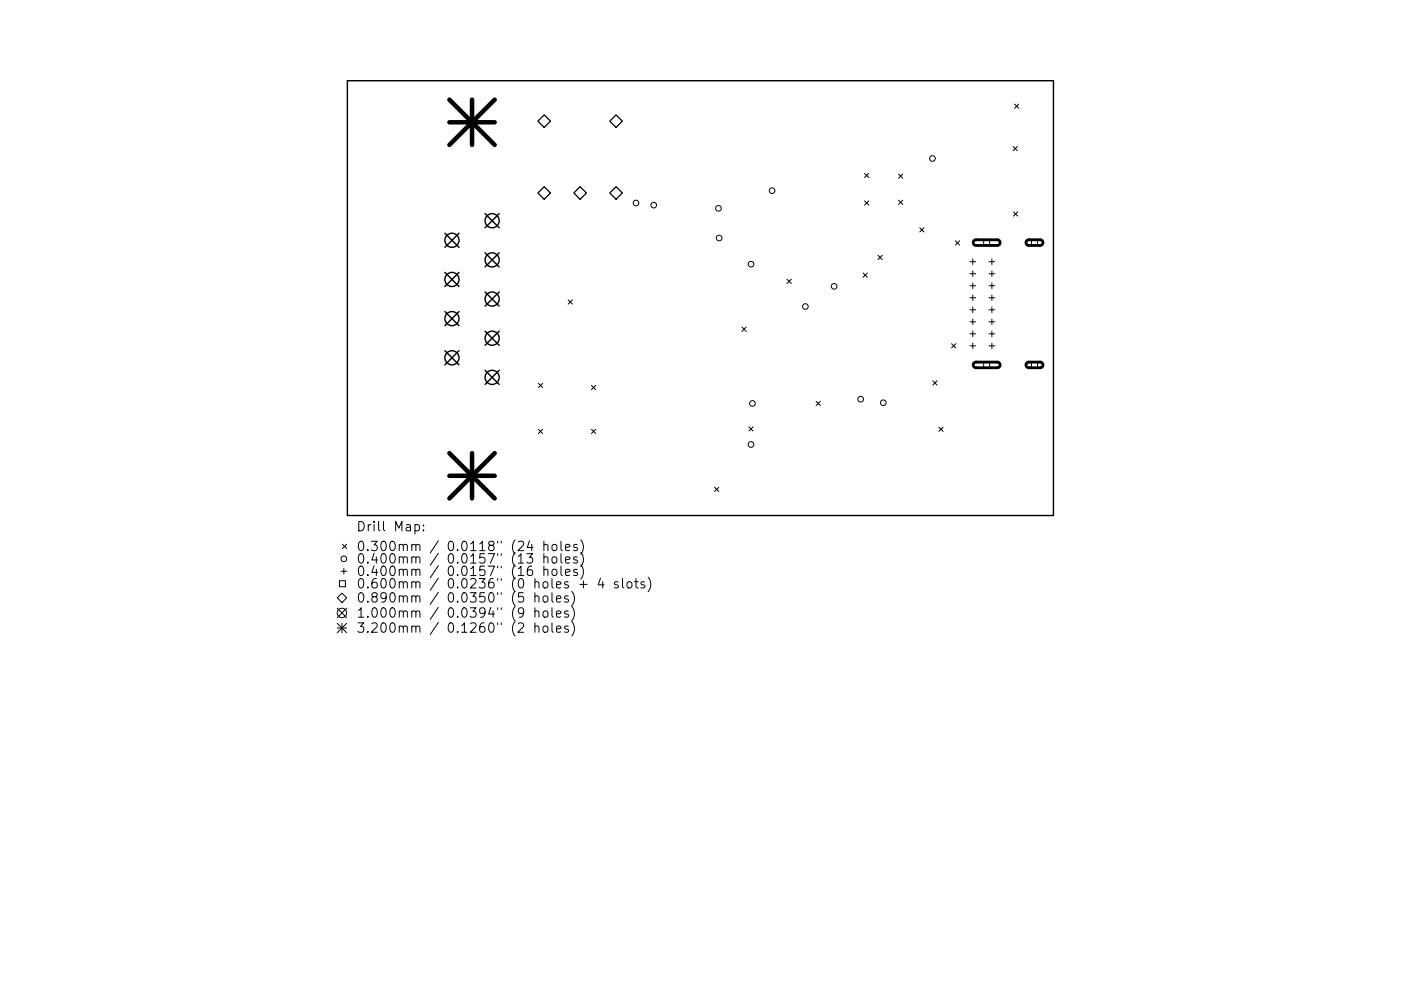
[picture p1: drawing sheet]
<svg xmlns="http://www.w3.org/2000/svg" width="297mm" height="210mm" viewBox="0 0 297 210" stroke-linecap="round" stroke-linejoin="round" font-family="sans-serif">
<defs><g id="words">
<g font-size="2.8">
<text x="75.5" y="112.7">Drill Map:</text>
<text x="75.5" y="116.9">0.300mm / 0.0118&quot; (24 holes)</text>
<text x="75.5" y="119.6">0.400mm / 0.0157&quot; (13 holes)</text>
<text x="75.5" y="122.2">0.400mm / 0.0157&quot; (16 holes)</text>
<text x="75.5" y="124.8">0.600mm / 0.0236&quot; (0 holes + 4 slots)</text>
<text x="75.5" y="127.8">0.890mm / 0.0350&quot; (5 holes)</text>
<text x="75.5" y="131">1.000mm / 0.0394&quot; (9 holes)</text>
<text x="75.5" y="134.2">3.200mm / 0.1260&quot; (2 holes)</text>
</g>
</g></defs>
<g fill="none" stroke="#000" stroke-width=".3">
<path d="M73.7 17.1h149.7v92.3h-149.7zM94.3 49.5l3 3M94.3 57.8l3 3M97.3 49.5l-3 3M97.3 57.8l-3 3M102.8 45.3l3 3M102.8 53.6l3 3M105.8 45.3l-3 3M105.8 53.6l-3 3M94.3 66.1l3 3M94.3 74.4l3 3M97.3 66.1l-3 3"/>
<path d="M97.3 74.4l-3 3M102.8 61.9l3 3M102.8 70.3l3 3M102.8 78.6l3 3M105.8 61.9l-3 3M105.8 70.3l-3 3M105.8 78.6l-3 3"/>
<circle cx="95.8" cy="59.3" r="1.5"/>
<circle cx="95.8" cy="51" r="1.5"/>
<circle cx="104.3" cy="55.1" r="1.5"/>
<circle cx="104.3" cy="46.8" r="1.5"/>
<circle cx="95.8" cy="75.9" r="1.5"/>
<circle cx="95.8" cy="67.6" r="1.5"/>
<circle cx="104.3" cy="71.8" r="1.5"/>
<circle cx="104.3" cy="63.4" r="1.5"/>
<circle cx="104.3" cy="80.1" r="1.5"/>
</g>
<g fill="none" stroke="#000" stroke-width=".21">
<path d="M183.3 36.8l.9 .9M184.2 36.8l-.9 .9M190.5 36.9l.9 .9M191.4 36.9l-.9 .9M214.8 31.1l.9 .9M215.1 22.1l.9 .9M215.7 31.1l-.9 .9M216 22.1l-.9 .9M166.9 59.2l.9 .9M167.8 59.2l-.9 .9M183 57.9l.9 .9M183.3 42.6l.9 .9"/>
<path d="M183.9 57.9l-.9 .9M184.2 42.6l-.9 .9M186.2 54.2l.9 .9M187.1 54.2l-.9 .9M190.5 42.5l.9 .9M191.4 42.5l-.9 .9M195 48.3l.9 .9M195.9 48.3l-.9 .9M202.6 51.1l.9 .9M203.5 51.1l-.9 .9M205.7 55.5h1.2M205.7 58.1h1.2"/>
<path d="M206.3 54.9v1.2M206.3 57.5v1.2M208.6 50.8h1.2v1.3h-1.2zM209.7 55.5h1.2M209.7 58.1h1.2M210.3 54.9v1.2M210.3 57.5v1.2M214.9 45l.9 .9M215.8 45l-.9 .9M218.7 50.8h1.3v1.3h-1.3zM120.5 63.6l.9 .9M121.4 63.6l-.9 .9"/>
<path d="M157.3 69.4l.9 .9M158.2 69.4l-.9 .9M201.8 72.9l.9 .9M202.7 72.9l-.9 .9M205.7 60.6h1.2M205.7 63.2h1.2M205.7 65.7h1.2M205.7 68.3h1.2M205.7 70.8h1.2M205.7 73.4h1.2M206.3 60v1.2M206.3 62.6v1.2"/>
<path d="M206.3 65.1v1.2M206.3 67.7v1.2M206.3 70.2v1.2M206.3 72.8v1.2M208.6 76.8h1.2v1.3h-1.2zM209.7 60.6h1.2M209.7 63.2h1.2M209.7 65.7h1.2M209.7 68.3h1.2M209.7 70.8h1.2M209.7 73.4h1.2M210.3 60v1.2"/>
<path d="M210.3 62.6v1.2M210.3 65.1v1.2M210.3 67.7v1.2M210.3 70.2v1.2M210.3 72.8v1.2M218.7 76.8h1.3v1.3h-1.3zM114.2 81.3l.9 .9M114.2 91.1l.9 .9M115.1 81.3l-.9 .9M115.1 91.1l-.9 .9M125.4 81.8l.9 .9M125.4 91.1l.9 .9"/>
<path d="M126.3 81.8l-.9 .9M126.3 91.1l-.9 .9M158.8 90.6l.9 .9M159.7 90.6l-.9 .9M173 85.2l.9 .9M173.9 85.2l-.9 .9M197.8 80.8l.9 .9M198.7 80.8l-.9 .9M199.1 90.6l.9 .9M200 90.6l-.9 .9M72.6 115.5l.9 .9M73.5 115.5l-.9 .9"/>
<path d="M88 111.4l.6-.1 .3 .4v.5l-.2 .3h-.7M89.8 112.4v.2M89.8 111.4v.2M111.7 117.5h1.2l-.6 .7a.54 .54 0 0 1 .6 .4v.5l-.2 .3-.7 .1-.3-.2M112.3 114.7l-.5 1.5h1.2M115.3 115.7l.3-.2 .5 .1 .1 1.2M115.3 118.3l.3-.2 .5 .1 .1 1.3M115.3 114.8v2M115.3 117.5v2M117.1 115.7a.54 .54 0 0 1 .6-.2 .54 .54 0 0 1 .4 .4l-.1 .7a.54 .54 0 0 1-.6 .2 .54 .54 0 0 1-.4-.4zM117.1 118.3a.54 .54 0 0 1 .6-.2 .54 .54 0 0 1 .4 .4l-.1 .8a.54 .54 0 0 1-.6 .2 .54 .54 0 0 1-.4-.4zM118.9 114.8v1.7l.3 .3"/>
<path d="M118.9 117.5v1.7l.3 .3M119.9 116.2l.9-.2-.1-.4-.5-.1-.3 .3 .1 .9h.7M119.9 118.8l.9-.2-.1-.4-.5-.1-.3 .3 .1 1h.7M122.4 115.6l-.5-.1-.3 .3 .1 .3 .7 .2v.4h-.8M122.4 118.2l-.5-.1-.3 .3 .1 .3 .7 .2v.5h-.8M123.1 114.5a2.29 2.29 0 0 1 0 3.1M123.1 117.2a2.29 2.29 0 0 1 0 3M123.1 119.8a2.29 2.29 0 0 1 0 3.1M151.5 103.4l.9 .9M152.4 103.4l-.9 .9M71.5 126.8l1-1 1 1-1 1zM71.5 129l2 2"/>
<path d="M71.5 132.2l2 2M71.5 133.2h2M72 123.2h1.2v1.3h-1.2zM72.3 121.2h1.2M72.5 132.2v2M72.9 120.6v1.2M73.5 129l-2 2M73.5 132.2l-2 2M112.7 120.1a.79 .79 0 0 0-.9 .9v.7l.2 .3 .6 .1 .2-.2 .1-.6-.2-.3-.5-.1-.4 .4M113.4 126.6a.5 .5 0 0 1 .9 .1v1.1M113.4 129.8a.5 .5 0 0 1 .9 .1v1.1M113.4 133a.5 .5 0 0 1 .9 .1v1.1"/>
<path d="M113.4 125.8v2M113.4 129v2M113.4 132.2v2M115.2 126.6l.3-.2 .6 .2 .1 .8-.2 .3-.5 .1-.3-.2zM115.2 129.8l.3-.2 .6 .2 .1 .8-.2 .3-.5 .1-.3-.2zM115.2 133l.3-.2 .6 .2 .1 .8-.2 .3-.5 .1-.3-.2zM115.3 121l.3-.2 .5 .1 .1 1.2M115.3 120.1v2M117 125.8v1.7l.3 .3M117 129v1.7l.3 .3M117 132.2v1.7l.3 .3M117.1 121a.54 .54 0 0 1 .6-.2 .54 .54 0 0 1 .4 .4l-.1 .7a.54 .54 0 0 1-.6 .2 .54 .54 0 0 1-.4-.4z"/>
<path d="M118 127.1l.9-.2-.1-.4-.5-.1-.3 .3 .1 1h.7M118 130.3l.9-.2-.1-.4-.5-.1-.3 .3 .1 1h.7M118 133.5l.9-.2-.1-.4-.5-.1-.3 .3 .1 1h.7M118.9 120.1v1.7l.3 .3M119.9 121.4l.9-.1-.1-.4-.5-.1-.3 .3 .1 .9h.7M120.5 126.5l-.5-.1-.3 .3 .1 .3 .7 .2v.5h-.8M120.5 129.7l-.5-.1-.3 .3 .1 .3 .7 .2v.5h-.8M120.5 132.9l-.5-.1-.3 .3 .1 .3 .7 .2v.5h-.8M121.2 125.5a2.29 2.29 0 0 1 0 3M121.2 128.7a2.29 2.29 0 0 1 0 3M121.2 131.9a2.29 2.29 0 0 1 0 3M122.4 120.9l-.5-.1-.3 .3 .1 .2 .7 .2v.5h-.8"/>
<path d="M122.9 124h1.6M123.7 123.2v1.6M127.3 122.7l-.5 1.4h1.3M127.8 123.4v1.4M131 123.5l-.4-.1-.3 .3 .1 .3 .6 .2v.5h-.7M132 122.8v1.7l.3 .3M133 123.6a.54 .54 0 0 1 .6-.2 .54 .54 0 0 1 .4 .4v.6a.54 .54 0 0 1-.5 .4 .54 .54 0 0 1-.6-.4zM134.6 123.4h.7M134.8 122.8v1.7l.1 .2 .4 .1M136.6 123.5l-.4-.1-.3 .3 .1 .3 .6 .2v.5h-.7M137.4 122.5a2.29 2.29 0 0 1 0 3"/>
<circle cx="197.7" cy="33.6" r=".6"/>
<circle cx="134.9" cy="43.1" r=".6"/>
<circle cx="138.6" cy="43.5" r=".6"/>
<circle cx="152.3" cy="44.2" r=".6"/>
<circle cx="152.5" cy="50.5" r=".6"/>
<circle cx="159.2" cy="56.1" r=".6"/>
<circle cx="163.7" cy="40.4" r=".6"/>
<circle cx="170.8" cy="65" r=".6"/>
<circle cx="176.9" cy="60.8" r=".6"/>
<circle cx="159.2" cy="94.3" r=".6"/>
<circle cx="159.5" cy="85.6" r=".6"/>
<circle cx="182.5" cy="84.7" r=".6"/>
<circle cx="187.3" cy="85.5" r=".6"/>
<circle cx="72.9" cy="118.6" r=".6"/>
<circle cx="72.5" cy="130" r="1"/>
</g>
<path d="M206.5 51.1l.4-.2h4.6l.4 .2 .1 .4-.1 .4-.4 .2h-4.6l-.5-.4zM217.7 51.1l.4-.2h2.5l.4 .2 .1 .5-.1 .3-.4 .2h-2.6l-.4-.4zM206.5 77l.4-.2h4.6l.4 .2 .1 .5-.1 .3-.4 .2h-4.6l-.5-.4zM217.7 77l.4-.2h2.5l.4 .3 .1 .4-.1 .3-.4 .2h-2.6l-.4-.4z" fill="none" stroke="#000" stroke-width=".6"/>
<path d="M114 25.7l1.4-1.3 1.3 1.3-1.3 1.3zM123 39.6l1.3 1.3-1.3 1.4-1.3-1.4zM129.3 25.7l1.3-1.3 1.4 1.3-1.4 1.3zM130.6 39.6l1.4 1.3-1.4 1.4-1.3-1.4zM114 40.9l1.4-1.3 1.3 1.3-1.3 1.4z" fill="none" stroke="#000" stroke-width=".27"/>
<path d="M95.3 21.1l9.6 9.6M95.3 25.9h9.6M100.1 21.1v9.6M104.9 21.1l-9.6 9.6M95.3 96.1l9.6 9.6M100.1 96.1v9.6M104.9 96.1l-9.6 9.6M95.3 100.9h9.6" fill="none" stroke="#000" stroke-width=".96"/>
<use href="#words"/>
</svg>
